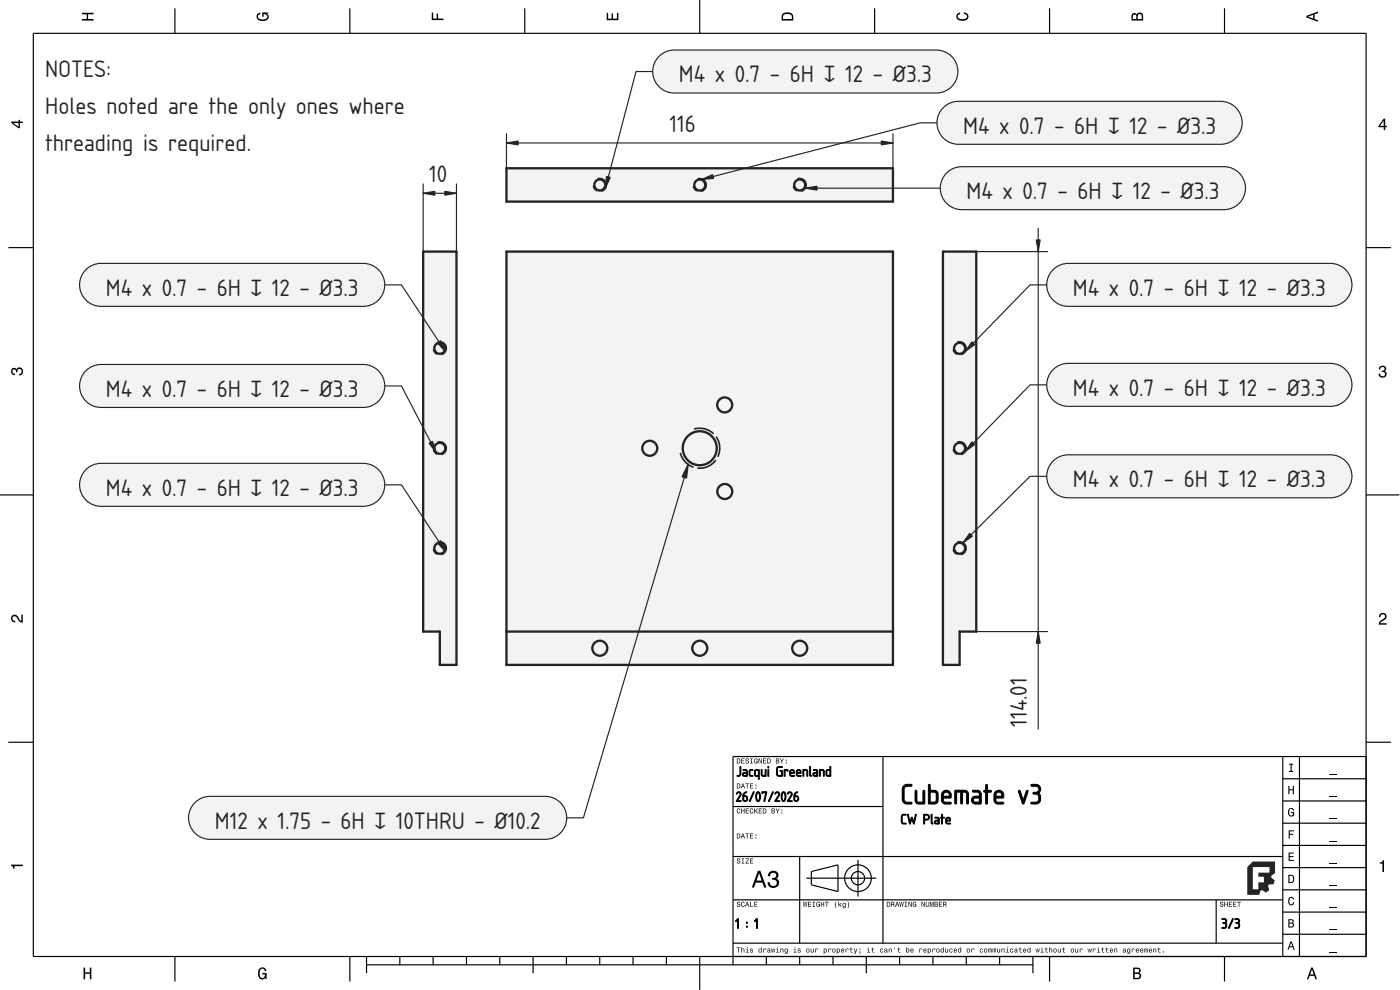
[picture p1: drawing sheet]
<svg xmlns="http://www.w3.org/2000/svg" width="420mm" height="297mm" viewBox="0 0 420 297" stroke-linecap="round" stroke-linejoin="round" font-family="sans-serif">
<defs><g id="words">
<g font-size="6.7" fill="#212529">
<text x="13.5" y="23.2">NOTES:</text>
<text x="203.7" y="24.7">M4 x 0.7 - 6H ↧ 12 - Ø3.3</text>
<text x="13.5" y="34.3">Holes noted are the only ones where</text>
<text x="201" y="39.5">116</text>
<text x="289" y="40.1">M4 x 0.7 - 6H ↧ 12 - Ø3.3</text>
<text x="13.5" y="45.4">threading is required.</text>
<text x="128.8" y="54.6">10</text>
<text x="290" y="59.7">M4 x 0.7 - 6H ↧ 12 - Ø3.3</text>
<text x="31.7" y="88.7">M4 x 0.7 - 6H ↧ 12 - Ø3.3</text>
<text x="322" y="88.7">M4 x 0.7 - 6H ↧ 12 - Ø3.3</text>
<text x="31.7" y="119.1">M4 x 0.7 - 6H ↧ 12 - Ø3.3</text>
<text x="322" y="118.7">M4 x 0.7 - 6H ↧ 12 - Ø3.3</text>
<text x="31.7" y="148.7">M4 x 0.7 - 6H ↧ 12 - Ø3.3</text>
<text x="322" y="146.2">M4 x 0.7 - 6H ↧ 12 - Ø3.3</text>
<text x="308.2" y="218" transform="rotate(-90 308.2 218)">114.01</text>
<text x="64.4" y="248.6">M12 x 1.75 - 6H ↧ 10THRU - Ø10.2</text>
</g>
</g></defs>
<g fill="none" stroke="#000" stroke-width=".35">
<path d="M10 10h400v277h-400zM52.5 2.5v7.5M105 2.5v7.5M157.5 2.5v7.5M210 0v10M262.5 2.5v7.5M315 2.5v7.5M367.5 2.5v7.5M2.5 74.3h7.5M410 74.3h7.5M0 148.5h10M410 148.5h10"/>
<path d="M2.5 222.7h7.5M265 227v56M385 233.7h25M385 227v60M390 227v60M410 222.7h7.5M410 227h-190v62.5M220 257h165M220 242h45M240 257v26M257.5 258v11M385 253.7h25"/>
<path d="M385 247h25M385 240.3h25M220 270h165M242 263.5h21M243.5 261.5l8-2v8l-8-2zM365 270v13M385 273.7h25M385 267h25M385 260.3h25M52.5 287v7.5M105 287v7.5M110 289.5h200"/>
<path d="M110 287v5M120 287v2.5M130 287v2.5M140 287v2.5M150 287v2.5M160 287v5M170 287v2.5M180 287v2.5M190 287v2.5M200 287v2.5M210 287v10M220 283h165"/>
<path d="M230 287v2.5M240 287v2.5M250 287v2.5M260 287v5M270 287v2.5M280 287v2.5M290 287v2.5M300 287v2.5M310 287v5M315 287v7.5M367.5 287v7.5M385 280.3h25"/>
<circle cx="257.5" cy="263.5" r="4"/>
<circle cx="257.5" cy="263.5" r="2"/>
</g>
<g fill="#000">
<path d="M24.6 3.8h3.5v.5h-1.7v1.4h1.7v.5h-3.5v-.5h1.4v-1.4h-1.4z" fill-rule="evenodd"/>
<path d="M77.3 4.2l.8-.4v.5l-.3 .1a.68 .68 0 0 0-.4 .6 .68 .68 0 0 0 .4 .6 1.68 1.68 0 0 0 2.4-.6 .92 .92 0 0 0-1.1-.8v.8h-.4v-1.3h1.9v.3l-.5 .1 .4 .4a1.19 1.19 0 0 1-.9 1.7 1.9 1.9 0 0 1-2.6-1.3z" fill-rule="evenodd"/>
<path d="M129.6 3.8h.4v1.8h1v-1.5h.5v1.5h1.6v.4h-3.5z" fill-rule="evenodd"/>
<path d="M182.1 3.9h.4v1.7h1v-1.6h.5v1.6h1.2v-1.8h.4v2.3h-3.5z" fill-rule="evenodd"/>
<path d="M235 4a2.19 2.19 0 0 0-.4 2.2h3.5v-1.2a1.92 1.92 0 0 0-3.1-1zM235.3 4.4l.4-.2a1.44 1.44 0 0 1 2 .8v.7h-2.7l.1-1z" fill-rule="evenodd"/>
<path d="M287.3 4.2l.8-.4v.4l-.3 .1a.66 .66 0 0 0-.4 .6 .66 .66 0 0 0 .4 .6l.4 .2a1.59 1.59 0 0 0 2-.7 .9 .9 0 0 0-.9-.8v-.5a1.24 1.24 0 0 1 1.3 1.1 1.24 1.24 0 0 1-1 1.4 1.93 1.93 0 0 1-2.6-1.2z" fill-rule="evenodd"/>
<path d="M339.8 4.2l-.2 2h3.5v-1.4a.98 .98 0 0 0-.8-1 .98 .98 0 0 0-1.1 .6 .84 .84 0 0 0-1.4-.2zM340.1 4.5l.4-.1 .4 .1 .1 1.2h-1zM341.6 4.4l.4-.2a.57 .57 0 0 1 .7 .7v.8h-1.3z" fill-rule="evenodd"/>
<path d="M392.1 4.7v.6l3.5 1.2v-.4l-1.1-.4v-1.4l1.1-.4v-.4zM392.6 5l1.5-.5v1z" fill-rule="evenodd"/>
<path d="M3.4 36.5v.4l2.1 1.6h.5v-1.6h.8v-.4h-.8v-.5h-.4v.5zM4 36.9h1.6v1.1z" fill-rule="evenodd"/>
<path d="M415.3 35.6l-1.6 2.1v.5h1.6v.8h.4v-.8h.5v-.4h-.5v-2.2zM415.3 36.2v1.6h-1.1z" fill-rule="evenodd"/>
<path d="M3.6 110.6a.86 .86 0 0 1 1.4 .2 1.12 1.12 0 0 1 1.5-.4 1.12 1.12 0 0 1 .3 1.6l-.5 .6-.6 .1v-.5a.72 .72 0 0 0 .9-.7 .72 .72 0 0 0-.8-.7 .72 .72 0 0 0-.6 .9h-.4a.62 .62 0 0 0-.4-.8 .62 .62 0 0 0-.8 .4 .62 .62 0 0 0 .5 .8h.4l-.1 .5a1.17 1.17 0 0 1-1-.7 1.17 1.17 0 0 1 .2-1.3z" fill-rule="evenodd"/>
<path d="M414.1 110a1.01 1.01 0 0 1 1.5-.2 1.01 1.01 0 0 1 0 1.5 1.12 1.12 0 0 1 .4 1.6 1.12 1.12 0 0 1-1.6 .3l-.6-.6-.1-.5h.5a.72 .72 0 0 0 .6 .9 .72 .72 0 0 0 .8-.8 .72 .72 0 0 0-.9-.6v-.4a.62 .62 0 0 0 .8-.4 .62 .62 0 0 0-.5-.8 .62 .62 0 0 0-.7 .5l-.1 .4h-.4z" fill-rule="evenodd"/>
<path d="M3.6 184.7a1.22 1.22 0 0 1 2 .8l.8 .8v-1.9h.4v2.4a2.76 2.76 0 0 1-2-1.8 .69 .69 0 0 0-1.1 .5 .69 .69 0 0 0 .9 .8v.4a1.18 1.18 0 0 1-1.2-.6 1.18 1.18 0 0 1 .2-1.4z" fill-rule="evenodd"/>
<path d="M414.2 184.2a1.18 1.18 0 0 1 1.9 .3 1.18 1.18 0 0 1-1 1.7l-.8 .8h1.9v.4h-2.4a2.76 2.76 0 0 1 1.8-2 .69 .69 0 0 0-.5-1.1 .69 .69 0 0 0-.8 .9h-.5z" fill-rule="evenodd"/>
<path d="M221.1 227.6v1.5h.5a.77 .77 0 0 0 .6-.8 .77 .77 0 0 0-.6-.7zM221.3 227.8a.58 .58 0 0 1 .7 .5 .58 .58 0 0 1-.7 .6zM222.5 227.6v1.5h.9v-.2h-.7v-.5h.7v-.2h-.7v-.4h.7v-.2zM223.9 227.7a.6 .6 0 0 0 0 .6 .6 .6 0 0 0 .7 .2 .33 .33 0 0 1-.4 .5 .33 .33 0 0 1-.3-.4h-.2a.54 .54 0 0 0 .6 .6 .54 .54 0 0 0 .5-.7 .54 .54 0 0 0-.8-.4 .28 .28 0 0 1 .2-.4 .28 .28 0 0 1 .3 .3h.2v-.2l-.3-.2zM225.2 227.6v.2h.2v1.1h-.2v.2h.7v-.2h-.3v-1.1h.3v-.2zM226.4 227.7a.72 .72 0 0 0-.2 1 .72 .72 0 0 0 1 .3l.2 .1v-.8h-.6v.1h.4l-.2 .5a.52 .52 0 0 1-.6-.6 .52 .52 0 0 1 .7-.4l.3 .1-.3-.4zM227.7 227.6v1.5h.1v-1.3l.6 1.3h.2v-1.5h-.1v1.2l-.6-1.2zM229 227.6v1.5h.9v-.2h-.7v-.5h.7v-.2h-.7v-.4h.7v-.2zM230.3 227.6v1.5h.5a.77 .77 0 0 0 .5-.8 .77 .77 0 0 0-.5-.7zM230.5 227.8a.58 .58 0 0 1 .6 .5 .58 .58 0 0 1-.6 .6zM232.9 227.6v1.5h.5a.42 .42 0 0 0 .5-.3 .42 .42 0 0 0-.3-.5l.2-.2-.1-.4zM233.1 227.8h.3a.23 .23 0 0 1 .2 .2 .23 .23 0 0 1-.3 .2h-.2zM233.1 228.4h.3a.26 .26 0 0 1 .3 .2 .26 .26 0 0 1-.3 .3h-.3zM234.1 227.6l.5 .9v.6h.2v-.6l.5-.9h-.3l-.3 .7-.4-.7zM235.8 228.7v.4h.3v-.4zM235.8 227.9v.3h.3v-.3z" fill-rule="evenodd"/>
<path d="M221.1 235.1v1.5h.5a.77 .77 0 0 0 .6-.8 .77 .77 0 0 0-.6-.7zM221.3 235.3a.58 .58 0 0 1 .7 .5 .58 .58 0 0 1-.7 .6zM222.8 235.1l-.5 1.5h.2l.1-.5h.6l.2 .5h.2l-.5-1.5zM222.9 235.3l.3 .6h-.5zM223.7 235.1v.2h.4v1.3h.2v-1.3h.5v-.2zM225.1 235.1v1.5h.9v-.2h-.7v-.5h.7v-.2h-.7v-.4h.7v-.2zM226.7 236.2v.4h.3v-.4zM226.7 235.4v.3h.3v-.3z" fill-rule="evenodd"/>
<path d="M386.6 235.8h.4v1h1v-1h.3v2.5h-.3v-1.2h-1v1.2h-.4z" fill-rule="evenodd"/>
<path d="M386.9 229.1h1.2v.3h-.5v1.9h.5v.3h-1.2v-.3h.4v-1.9h-.4z" fill-rule="evenodd"/>
<path d="M3.3 259.4h3.5v.5h-2.5v.8h-.3a.77 .77 0 0 0-.7-.9z" fill-rule="evenodd"/>
<path d="M221.3 257.7a.6 .6 0 0 0 0 .6 .6 .6 0 0 0 .7 .3 .33 .33 0 0 1-.4 .4 .33 .33 0 0 1-.3-.4h-.2a.54 .54 0 0 0 .6 .6 .54 .54 0 0 0 .5-.7 .54 .54 0 0 0-.8-.4 .28 .28 0 0 1 .2-.4 .28 .28 0 0 1 .3 .3h.2v-.2l-.3-.2zM222.6 257.6v.2h.2v1.1h-.2v.2h.7v-.2h-.3v-1.1h.3v-.2zM223.8 257.6v.2h.8l-.9 1.3h1.1v-.2h-.9l.9-1.3zM225.1 257.6v1.5h.9v-.2h-.7v-.5h.7v-.2h-.7v-.4h.7v-.2z" fill-rule="evenodd"/>
<path d="M221.1 250.1v1.5h.5a.77 .77 0 0 0 .6-.8 .77 .77 0 0 0-.6-.7zM221.3 250.3a.58 .58 0 0 1 .7 .5 .58 .58 0 0 1-.7 .6zM222.8 250.1l-.5 1.5h.2l.1-.5h.6l.2 .5h.2l-.5-1.5zM222.9 250.3l.3 .6h-.5zM223.7 250.1v.2h.4v1.3h.2v-1.3h.5v-.2zM225.1 250.1v1.5h.9v-.2h-.7v-.5h.7v-.2h-.7v-.4h.7v-.2zM226.7 251.2v.4h.3v-.4zM226.7 250.4v.3h.3v-.3z" fill-rule="evenodd"/>
<path d="M221.3 242.7a.72 .72 0 0 0-.2 1 .72 .72 0 0 0 .9 .3l.2-.5-.4 .4a.56 .56 0 0 1-.5-.6 .56 .56 0 0 1 .6-.5l.3 .2-.4-.4zM222.4 242.6v1.5h.2v-.7h.6v.7h.2v-1.5h-.2v.6h-.6v-.6zM223.8 242.6v1.5h.9v-.2h-.7v-.5h.7v-.2h-.7v-.4h.7v-.2zM225.2 242.7a.72 .72 0 0 0-.2 1 .72 .72 0 0 0 .9 .3l.2-.5-.4 .4a.56 .56 0 0 1-.5-.6 .56 .56 0 0 1 .6-.5l.3 .2-.4-.4zM226.4 242.6v1.5h.2l.2-.8 .5 .8h.2l-.6-.9 .6-.6h-.3l-.6 .7v-.7zM227.7 242.6v1.5h.9v-.2h-.7v-.5h.7v-.2h-.7v-.4h.7v-.2zM228.9 242.6v1.5h.5a.77 .77 0 0 0 .6-.8 .77 .77 0 0 0-.6-.7zM229.1 242.7a.58 .58 0 0 1 .7 .6 .58 .58 0 0 1-.7 .6zM231.6 242.6v1.5h.5a.42 .42 0 0 0 .5-.3 .42 .42 0 0 0-.3-.5l.2-.3-.1-.3zM231.7 242.7h.4a.23 .23 0 0 1 .2 .3 .23 .23 0 0 1-.3 .2h-.3zM231.7 243.4h.4a.26 .26 0 0 1 .3 .2 .26 .26 0 0 1-.3 .3h-.4zM232.7 242.6l.6 .9v.6h.2v-.6l.5-.9h-.3l-.3 .7-.4-.7zM234.5 243.7v.4h.3v-.4zM234.5 242.9v.3h.3v-.3z" fill-rule="evenodd"/>
<path d="M386.7 255.8h1.6v.3h-1.2v.8h1.1v.3h-1.1v.8h1.2v.3h-1.6z" fill-rule="evenodd"/>
<path d="M386.7 249.1h1.7v.3h-1.3v.8h1v.3h-1v1.1h-.4z" fill-rule="evenodd"/>
<path d="M386.8 242.8a.85 .85 0 0 1 .9-.4 .85 .85 0 0 1 .7 .8h-.4l-.3-.5a1.04 1.04 0 0 0-.9 .9 1.04 1.04 0 0 0 .7 1.1l.4-.2 .1-.6h-.5v-.3h.9v1.4l-.3-.4-.4 .4a1.2 1.2 0 0 1-1.1-1.8z" fill-rule="evenodd"/>
<path d="M221.3 270.7a.6 .6 0 0 0 0 .6 .6 .6 0 0 0 .7 .3 .33 .33 0 0 1-.4 .4 .33 .33 0 0 1-.3-.4h-.2a.54 .54 0 0 0 .6 .6 .54 .54 0 0 0 .5-.7 .54 .54 0 0 0-.8-.4 .28 .28 0 0 1 .2-.4 .28 .28 0 0 1 .3 .3h.2v-.2l-.3-.2zM222.6 270.7a.72 .72 0 0 0-.2 1 .72 .72 0 0 0 .9 .3l.2-.5-.4 .4a.56 .56 0 0 1-.5-.6 .56 .56 0 0 1 .6-.5l.3 .2-.4-.4zM224.1 270.6l-.5 1.5h.2l.1-.5h.6l.2 .5h.2l-.5-1.5zM224.2 270.8l.3 .7h-.5zM225.1 270.6v1.5h1v-.2h-.8v-1.3zM226.4 270.6v1.5h.9v-.2h-.7v-.5h.7v-.2h-.7v-.4h.7v-.2z" fill-rule="evenodd"/>
<path d="M227.5 261.3l-1.9 5h.7l.5-1.5h2l.5 1.5h.7l-1.8-5zM227.8 262l.8 2.2h-1.5zM230.9 261.7l-.4 1.2h.6a.88 .88 0 0 1 .5-1.1 .88 .88 0 0 1 1.1 .4 .88 .88 0 0 1-.3 1.2h-.7v.6a1.03 1.03 0 0 1 1.4 .6 1.03 1.03 0 0 1-.7 1.3 1.03 1.03 0 0 1-1.3-.7l-.1-.5h-.7a1.68 1.68 0 0 0 2.2 1.7 1.68 1.68 0 0 0 .9-2.6l-.4-.2a1.29 1.29 0 0 0 .5-1.6 1.29 1.29 0 0 0-1.5-.7z" fill-rule="evenodd"/>
<path d="M241 270.6l.2 1.5h.2l.2-1.3 .3 1.3h.1l.3-1.5h-.2l-.2 1.2-.2-1.2h-.2l-.2 1.2-.2-1.2zM242.5 270.6v1.5h.9v-.2h-.7v-.5h.7v-.2h-.7v-.4h.7v-.2zM243.9 270.6v.2h.2v1.1h-.2v.2h.7v-.2h-.3v-1.1h.3v-.2zM245.1 270.7a.72 .72 0 0 0-.2 1 .72 .72 0 0 0 1 .3l.2 .1v-.8h-.6v.1h.4l-.2 .5a.52 .52 0 0 1-.6-.6 .52 .52 0 0 1 .7-.4l.3 .1-.3-.4zM246.3 270.6v1.5h.2v-.7h.6v.7h.2v-1.5h-.2v.6h-.6v-.6zM247.6 270.6v.2h.4v1.3h.2v-1.3h.5v-.2zM250.9 270.5a1.35 1.35 0 0 0 .1 2 1.84 1.84 0 0 1 0-2zM251.6 270.5v1.6h.2l.2-.6 .4 .6h.2l-.5-.8 .5-.4-.8 .5v-.9zM253 271a.55 .55 0 0 0-.2 .8 .55 .55 0 0 0 .8 .1 .41 .41 0 0 1-.2 .4 .41 .41 0 0 1-.5-.1 .47 .47 0 0 0 .5 .3 .47 .47 0 0 0 .4-.5v-1.1l-.2 .2-.3-.2zM253.1 271.2l.1-.1a.39 .39 0 0 1 .4 .4 .39 .39 0 0 1-.5 .3zM254.4 270.5a1.85 1.85 0 0 1 0 2 1.22 1.22 0 0 0 0-2z" fill-rule="evenodd"/>
<path d="M266.1 270.6v1.5h.5a.77 .77 0 0 0 .6-.8 .77 .77 0 0 0-.6-.7zM266.3 270.8a.58 .58 0 0 1 .7 .5 .58 .58 0 0 1-.7 .6zM267.5 270.6v1.5h.2v-.7a.45 .45 0 0 1 .5 .2 .45 .45 0 0 1 0 .5l.3-.1-.3-.7a.42 .42 0 0 0 .2-.4 .42 .42 0 0 0-.4-.3zM267.7 270.8h.2a.26 .26 0 0 1 .3 .2 .26 .26 0 0 1-.3 .3h-.2zM269.1 270.6l-.5 1.5h.2l.1-.5h.6l.2 .5h.2l-.5-1.5zM269.2 270.8l.3 .6h-.5zM269.9 270.6l.2 1.5h.2l.2-1.3 .3 1.3h.1l.3-1.5h-.2l-.1 1.2-.3-1.2h-.1l-.3 1.2-.1-1.2zM271.5 270.6v.2h.2v1.1h-.2v.2h.7v-.2h-.3v-1.1h.3v-.2zM272.7 270.6v1.5h.1v-1.3l.6 1.3h.2v-1.5h-.1v1.2l-.6-1.2zM274 270.7a.72 .72 0 0 0-.2 1 .72 .72 0 0 0 1 .3l.2 .1v-.8h-.6v.1h.4l-.2 .5a.52 .52 0 0 1-.6-.6 .52 .52 0 0 1 .7-.4l.3 .1-.3-.4zM276.6 270.6v1.5h.1v-1.3l.6 1.3h.2v-1.5h-.1v1.2l-.6-1.2zM277.8 270.6v.9a.52 .52 0 0 0 .6 .6 .52 .52 0 0 0 .5-.6v-.9h-.2v.9a.33 .33 0 0 1-.3 .4 .33 .33 0 0 1-.4-.4v-.9zM279.1 270.6v1.5h.2v-1.4l.3 1.4h.1l.3-1.4v1.4h.2v-1.5h-.3l-.2 1.3-.3-1.3zM280.5 270.6v1.5h.5a.42 .42 0 0 0 .5-.3 .42 .42 0 0 0-.3-.5l.2-.2-.1-.4zM280.7 270.8h.3a.23 .23 0 0 1 .2 .2 .23 .23 0 0 1-.3 .2h-.2zM280.7 271.4h.3a.26 .26 0 0 1 .3 .2 .26 .26 0 0 1-.3 .3h-.3zM281.8 270.6v1.5h1v-.2h-.8v-.5h.7v-.2h-.7v-.4h.7v-.2zM283.1 270.6v1.5h.2v-.7a.45 .45 0 0 1 .5 .2 .45 .45 0 0 1 .1 .5l.2-.1-.3-.7a.42 .42 0 0 0 .2-.4 .42 .42 0 0 0-.4-.3zM283.3 270.8h.2a.26 .26 0 0 1 .3 .2 .26 .26 0 0 1-.3 .3h-.2z" fill-rule="evenodd"/>
<path d="M366.3 270.7a.6 .6 0 0 0 0 .6 .6 .6 0 0 0 .7 .3 .33 .33 0 0 1-.4 .4 .33 .33 0 0 1-.3-.4h-.2a.54 .54 0 0 0 .6 .6 .54 .54 0 0 0 .5-.7 .54 .54 0 0 0-.8-.4 .28 .28 0 0 1 .2-.4 .28 .28 0 0 1 .3 .3h.2v-.2l-.3-.2zM367.4 270.6v1.5h.2v-.7h.6v.7h.2v-1.5h-.2v.6h-.6v-.6zM368.8 270.6v1.5h.9v-.2h-.7v-.5h.7v-.2h-.7v-.4h.7v-.2zM370.1 270.6v1.5h.9v-.2h-.7v-.5h.7v-.2h-.7v-.4h.7v-.2zM371.3 270.6v.2h.4v1.3h.2v-1.3h.5v-.2z" fill-rule="evenodd"/>
<path d="M386.7 262.5v2.5h.8a1.28 1.28 0 0 0 1-1.3 1.28 1.28 0 0 0-1-1.2zM387 262.8a.96 .96 0 0 1 1.1 .9 .96 .96 0 0 1-1.1 1z" fill-rule="evenodd"/>
<path d="M386.7 275.8v2.5h.9a.7 .7 0 0 0 .8-.5 .7 .7 0 0 0-.5-.8l.4-.6a.62 .62 0 0 0-.8-.6zM387 276.1h.5a.38 .38 0 0 1 .4 .4 .38 .38 0 0 1-.4 .3h-.5zM387 277.1h.5a.44 .44 0 0 1 .5 .5 .44 .44 0 0 1-.4 .4h-.6z" fill-rule="evenodd"/>
<path d="M386.8 269.4a.85 .85 0 0 1 1-.3 .85 .85 0 0 1 .6 .8h-.4l-.3-.5a1.05 1.05 0 0 0-.8 .9 1.05 1.05 0 0 0 .6 1.1l.4-.2 .2-.5h.3a.89 .89 0 0 1-.7 1 .89 .89 0 0 1-1-.8z" fill-rule="evenodd"/>
<path d="M414.1 258.8a.77 .77 0 0 0 .9-.7h.4v3.5h-.5v-2.5h-.8z" fill-rule="evenodd"/>
<path d="M25.1 290.3h.4v1.4h1.5v-1.4h.4v3.5h-.4v-1.6h-1.5v1.6h-.4z" fill-rule="evenodd"/>
<path d="M77.8 290.7a1.19 1.19 0 0 1 1.3-.4 1.19 1.19 0 0 1 .9 1.1h-.5l-.1-.3a.68 .68 0 0 0-.6-.5 .68 .68 0 0 0-.7 .4 1.68 1.68 0 0 0 .6 2.5 .92 .92 0 0 0 .8-1.1h-.8v-.5h1.3v1.9h-.2l-.1-.5-.4 .5a1.19 1.19 0 0 1-1.8-1v-1.5z" fill-rule="evenodd"/>
<path d="M221.1 284.3v.2h.4v1.3h.2v-1.3h.5v-.2zM222.5 284.2v1.6h.2v-.8l.3-.3 .2 .2v.9h.2v-.8a.38 .38 0 0 0-.3-.4 .38 .38 0 0 0-.4 .2v-.6zM223.9 284.7l.3 .1v.8l-.4 .2h1l-.4-.2v-.9zM224.2 284.2l.2 .2zM225.2 284.7v.4l.6 .3a.26 .26 0 0 1-.2 .3 .26 .26 0 0 1-.3-.3h-.2a.42 .42 0 0 0 .6 .4 .42 .42 0 0 0 .1-.7l-.5-.2 .2-.2 .5 .2-.1-.2zM227.8 284.7a.54 .54 0 0 0-.2 .8 .54 .54 0 0 0 .8 .1l.2 .2v-1.6h-.2v.6l-.3-.2zM227.9 284.9l.1-.1a.39 .39 0 0 1 .4 .4 .39 .39 0 0 1-.5 .3zM229.1 284.6v1.2h.2v-1l.7 .2a.38 .38 0 0 0-.3-.4 .38 .38 0 0 0-.5 .2zM230.4 284.7l-.1 .3 .5-.2 .1 .3a.42 .42 0 0 0-.6 .1 .42 .42 0 0 0 .3 .6l.7-.2-.2-.9zM230.5 285.4a.25 .25 0 0 1 .5 0 .25 .25 0 0 1-.5 0zM231.4 284.6l.3 1.2h.2l.2-1 .1 1h.2l.3-1.2h-.2l-.2 1-.2-1h-.1l-.2 1-.2-1zM233 284.7l.3 .1v.8l-.4 .2h1l-.4-.2v-.9zM233.3 284.2l.2 .2zM234.2 284.6v1.2h.2v-.8l.3-.3 .2 .2v.9h.2v-.8a.38 .38 0 0 0-.3-.4 .38 .38 0 0 0-.4 .2zM235.6 284.7a.55 .55 0 0 0-.2 .8 .55 .55 0 0 0 .8 .1 .41 .41 0 0 1-.2 .5 .41 .41 0 0 1-.5-.2 .47 .47 0 0 0 .5 .3 .47 .47 0 0 0 .4-.5v-1.1l-.2 .2-.3-.2zM235.7 284.9l.1-.1a.39 .39 0 0 1 .4 .4 .39 .39 0 0 1-.5 .3zM238.2 284.7l.3 .1v.8l-.4 .2h1l-.4-.2v-.9zM238.5 284.2l.2 .2zM239.5 284.7v.4l.6 .3a.26 .26 0 0 1-.2 .3 .26 .26 0 0 1-.3-.3h-.2a.42 .42 0 0 0 .6 .4 .42 .42 0 0 0 .1-.7l-.5-.2 .3-.2 .4 .2-.1-.2zM242 285.2a.57 .57 0 0 0 1.1 0 .57 .57 0 0 0-1.1 0zM242.2 284.9l.1-.1a.4 .4 0 0 1 .5 .4 .4 .4 0 0 1-.6 .3zM243.3 284.6v.8a.38 .38 0 0 0 .3 .4 .38 .38 0 0 0 .4-.2l.2 .2v-1.2h-.2v.8l-.3 .2-.2-.1v-.9zM244.7 284.6v1.2h.2l.1-1 .6 .2a.38 .38 0 0 0-.3-.4 .38 .38 0 0 0-.4 .2zM247.2 284.6v1.6h.2l.1-.5a.53 .53 0 0 0 .7-.5 .53 .53 0 0 0-.8-.4zM247.5 284.9l.1-.1a.39 .39 0 0 1 .4 .4 .39 .39 0 0 1-.5 .3zM248.6 284.6v1.2h.2l.1-1 .6 .2a.38 .38 0 0 0-.3-.4 .38 .38 0 0 0-.4 .2zM249.8 285.2a.57 .57 0 0 0 1.1 0 .57 .57 0 0 0-1.1 0zM250 284.9l.1-.1a.4 .4 0 0 1 .5 .4 .4 .4 0 0 1-.6 .3zM251.1 284.6v1.6h.2l.1-.5a.53 .53 0 0 0 .7-.5 .53 .53 0 0 0-.8-.4zM251.4 284.9l.1-.1a.39 .39 0 0 1 .4 .4 .39 .39 0 0 1-.5 .3zM252.5 284.7a.57 .57 0 0 0-.1 .9 .57 .57 0 0 0 .9 0v-.2l-.5 .2-.2-.3h.7l-.1-.6-.3-.1zM252.7 284.8h.3l.2 .3h-.6zM253.8 284.6v1.2h.2l.1-1 .6 .2a.38 .38 0 0 0-.3-.4 .38 .38 0 0 0-.4 .2zM255.3 284.3v.4l-.4 .1h.4l.1 .9 .5 .1-.4-.4v-.6h.4v-.1h-.4v-.4zM256.2 284.6l.5 1.2-.4 .4h.3l.7-1.6h-.2l-.3 1-.4-1zM257.9 284.6v.3h.3v-.3zM257.9 285.5l.2 .3-.2 .4 .3-.4v-.3zM260.3 284.7l.3 .1v.8l-.4 .2h1l-.4-.2v-.9zM260.6 284.2l.2 .2zM261.8 284.3v.4l-.3 .1h.3l.1 .9 .5 .1-.4-.4v-.6h.4v-.1h-.4v-.4zM264.2 284.7a.57 .57 0 0 0 0 .9 .57 .57 0 0 0 .8 0l-.1-.2a.32 .32 0 0 1-.5 0 .32 .32 0 0 1 0-.4 .32 .32 0 0 1 .5 0h.2l-.3-.4zM265.6 284.7l-.2 .3 .6-.2 .1 .3a.42 .42 0 0 0-.7 .1 .42 .42 0 0 0 .3 .6l.7-.2-.2-.9zM265.6 285.4a.25 .25 0 0 1 .5 0 .25 .25 0 0 1-.5 0zM266.7 284.6v1.2h.2v-.8l.3-.3 .2 .2v.9h.2v-.8a.38 .38 0 0 0-.2-.4 .38 .38 0 0 0-.5 .2zM268.4 284.2l.2 .6zM269.6 284.3v.4l-.3 .1h.3l.1 .9 .5 .1-.4-.4v-.6h.4v-.1h-.4v-.4zM271.9 284.2v1.6l.2-.2a.5 .5 0 0 0 .8-.4 .5 .5 0 0 0-.8-.4v-.6zM272.2 284.9l.1-.1a.39 .39 0 0 1 .4 .4 .39 .39 0 0 1-.5 .3zM273.3 284.7a.57 .57 0 0 0-.1 .9 .57 .57 0 0 0 .9 0v-.2l-.5 .2-.2-.3h.8l-.2-.6-.3-.1zM273.5 284.8h.3l.2 .3h-.6zM275.9 284.6v1.2h.2l.1-1 .6 .2a.38 .38 0 0 0-.3-.4 .38 .38 0 0 0-.4 .2zM277.2 284.7a.57 .57 0 0 0 0 .9 .57 .57 0 0 0 .8 0l.1-.2-.6 .2-.2-.3h.8l-.2-.6-.3-.1zM277.4 284.8h.3l.2 .3h-.6zM278.4 284.6v1.6h.2l.1-.5a.53 .53 0 0 0 .8-.5 .53 .53 0 0 0-.9-.4zM278.7 284.9l.1-.1a.39 .39 0 0 1 .4 .4 .39 .39 0 0 1-.5 .3zM279.8 284.6v1.2h.2l.1-1 .6 .2a.38 .38 0 0 0-.3-.4 .38 .38 0 0 0-.4 .2zM281 285.2a.57 .57 0 0 0 1.1 0 .57 .57 0 0 0-1.1 0zM281.3 284.9l.1-.1a.4 .4 0 0 1 .4 .4 .4 .4 0 0 1-.5 .3zM282.4 284.7a.54 .54 0 0 0-.1 .8 .54 .54 0 0 0 .8 .1l.1 .2v-1.6h-.1v.6l-.4-.2zM282.6 284.9v-.1a.39 .39 0 0 1 .5 .4 .39 .39 0 0 1-.5 .3zM283.6 284.6v.8a.38 .38 0 0 0 .3 .4 .38 .38 0 0 0 .5-.2l.1 .2v-1.2h-.1l-.1 .8-.3 .2-.2-.1v-.9zM285 284.7a.57 .57 0 0 0 0 .9 .57 .57 0 0 0 .8 0l-.1-.2a.32 .32 0 0 1-.5 0 .32 .32 0 0 1 0-.4 .32 .32 0 0 1 .5 0h.2l-.3-.4zM286.3 284.7a.57 .57 0 0 0 0 .9 .57 .57 0 0 0 .8 0l.1-.2-.6 .2-.2-.3h.8l-.2-.6-.3-.1zM286.5 284.8h.3l.2 .3h-.6zM287.6 284.7a.54 .54 0 0 0-.1 .8 .54 .54 0 0 0 .8 .1l.2 .2v-1.6h-.2v.6l-.4-.2zM287.8 284.9v-.1a.39 .39 0 0 1 .5 .4 .39 .39 0 0 1-.5 .3zM290.1 285.2a.57 .57 0 0 0 1.1 0 .57 .57 0 0 0-1.1 0zM290.4 284.9l.1-.1a.4 .4 0 0 1 .4 .4 .4 .4 0 0 1-.5 .3zM291.5 284.6v1.2h.2l.1-1 .6 .2a.38 .38 0 0 0-.3-.4 .38 .38 0 0 0-.4 .2zM294.2 284.7a.57 .57 0 0 0-.1 .9 .57 .57 0 0 0 .8 0l-.1-.2a.32 .32 0 0 1-.5 0 .32 .32 0 0 1 0-.4 .32 .32 0 0 1 .5 0h.2l-.3-.4zM295.3 285.2a.57 .57 0 0 0 1.1 0 .57 .57 0 0 0-1.1 0zM295.6 284.9l.1-.1a.4 .4 0 0 1 .4 .4 .4 .4 0 0 1-.5 .3zM296.6 284.6v1.2h.2l.1-1.1 .1 1.1h.2l.2-1.1 .1 1.1h.1l-.1-1.2zM297.9 284.6v1.2h.2l.1-1.1 .1 1.1h.2l.2-1.1 .1 1.1h.1l-.1-1.2zM299.3 284.6v.8a.38 .38 0 0 0 .2 .4 .38 .38 0 0 0 .5-.2l.2 .2v-1.2h-.2l-.1 .8-.2 .2-.2-.1-.1-.9zM300.6 284.6v1.2h.2v-.8l.3-.3 .2 .2v.9h.2v-.8a.38 .38 0 0 0-.3-.4 .38 .38 0 0 0-.5 .2zM302 284.7l.3 .1v.8l-.4 .2h.9l-.4-.2v-.9zM302.3 284.2l.2 .2zM303.3 284.7a.57 .57 0 0 0-.1 .9 .57 .57 0 0 0 .9 0l-.2-.2a.32 .32 0 0 1-.5 0 .32 .32 0 0 1 0-.4 .32 .32 0 0 1 .5 0h.2l-.3-.4zM304.6 284.7l-.1 .3 .2-.2a.23 .23 0 0 1 .3-.1 .23 .23 0 0 1 .1 .4 .42 .42 0 0 0-.6 .1 .42 .42 0 0 0 .3 .6l.6-.2-.2-.9zM304.6 285.4a.25 .25 0 0 1 .5 0 .25 .25 0 0 1-.5 0zM306 284.3v.4l-.3 .1h.3l.1 .9 .5 .1-.4-.4v-.6h.4v-.1h-.4v-.4zM307.2 284.7a.57 .57 0 0 0-.1 .9 .57 .57 0 0 0 .8 0l.1-.2-.6 .2-.2-.3h.8l-.1-.6-.4-.1zM307.3 284.8h.3l.2 .3h-.6zM308.4 284.7a.54 .54 0 0 0-.1 .8 .54 .54 0 0 0 .8 .1l.2 .2v-1.6h-.2v.6l-.4-.2zM308.6 284.9l.1-.1a.39 .39 0 0 1 .4 .4 .39 .39 0 0 1-.5 .3zM310.8 284.6l.3 1.2h.1l.2-1 .2 1h.2l.3-1.2h-.2l-.2 1-.2-1h-.2l-.1 1-.2-1zM312.4 284.7l.3 .1v.8l-.4 .2h.9l-.3-.2v-.9zM312.7 284.2l.2 .2zM313.8 284.3v.4l-.3 .1h.3l.1 .9 .6 .1-.5-.4v-.6h.5v-.1h-.5v-.4zM314.9 284.2v1.6h.2v-.8l.3-.3 .2 .2v.9h.2v-.8a.38 .38 0 0 0-.3-.4 .38 .38 0 0 0-.4 .2v-.6zM316.1 285.2a.6 .6 0 0 0 1.2 0 .6 .6 0 0 0-1.2 0zM316.4 284.9l.1-.1a.4 .4 0 0 1 .4 .4 .4 .4 0 0 1-.5 .3zM317.5 284.6v.8a.38 .38 0 0 0 .2 .4 .38 .38 0 0 0 .5-.2l.2 .2v-1.2h-.2v.8l-.3 .2-.2-.1v-.9zM319 284.3v.4l-.3 .1h.3l.1 .9 .6 .1-.5-.4v-.6h.5v-.1h-.5v-.4zM321.3 285.2a.6 .6 0 0 0 1.2 0 .6 .6 0 0 0-1.2 0zM321.6 284.9l.1-.1a.4 .4 0 0 1 .4 .4 .4 .4 0 0 1-.5 .3zM322.7 284.6v.8a.38 .38 0 0 0 .2 .4 .38 .38 0 0 0 .5-.2l.2 .2v-1.2h-.2v.8l-.3 .2-.2-.1v-.9zM324.1 284.6v1.2h.1l.1-1 .7 .2a.38 .38 0 0 0-.3-.4 .38 .38 0 0 0-.5 .2zM326.4 284.6l.3 1.2h.2l.1-1 .2 1h.2l.3-1.2h-.2l-.2 1-.2-1h-.2l-.1 1-.2-1zM328 284.6v1.2h.1l.1-1 .7 .2a.38 .38 0 0 0-.3-.4 .38 .38 0 0 0-.5 .2zM329.3 284.7l.3 .1v.8l-.4 .2h1l-.4-.2v-.9zM329.6 284.2l.2 .2zM330.7 284.3v.4l-.3 .1h.3l.1 .9 .6 .1-.5-.4v-.6h.5v-.1h-.5v-.4zM332 284.3v.4l-.3 .1h.3l.1 .9 .6 .1-.5-.4v-.6h.5v-.1h-.5v-.4zM333.2 284.7a.57 .57 0 0 0-.1 .9 .57 .57 0 0 0 .8 0l.1-.2-.6 .2-.1-.3h.7l-.1-.6-.4-.1zM333.3 284.8h.4l.1 .3h-.5zM334.4 284.6v1.2h.2v-.8l.3-.3 .2 .2v.9h.2v-.8a.38 .38 0 0 0-.3-.4 .38 .38 0 0 0-.4 .2zM337.1 284.7l-.1 .3 .2-.2a.23 .23 0 0 1 .4-.1 .23 .23 0 0 1 0 .4 .42 .42 0 0 0-.6 .1 .42 .42 0 0 0 .3 .6l.7-.2-.3-.9zM337.2 285.4a.25 .25 0 0 1 .5 0 .25 .25 0 0 1-.5 0zM338.3 284.7a.55 .55 0 0 0-.1 .8 .55 .55 0 0 0 .8 .1 .41 .41 0 0 1-.2 .5 .41 .41 0 0 1-.5-.2 .47 .47 0 0 0 .5 .3 .47 .47 0 0 0 .4-.5v-1.1l-.2 .2-.3-.2zM338.5 284.9l.1-.1a.39 .39 0 0 1 .4 .4 .39 .39 0 0 1-.5 .3zM339.7 284.6v1.2h.2v-1l.7 .2a.38 .38 0 0 0-.3-.4 .38 .38 0 0 0-.5 .2zM341 284.7a.57 .57 0 0 0-.1 .9 .57 .57 0 0 0 .8 0l.1-.2-.6 .2-.1-.3h.7l-.1-.6-.4-.1zM341.1 284.8h.4l.1 .3h-.5zM342.3 284.7a.57 .57 0 0 0-.1 .9 .57 .57 0 0 0 .8 0l.1-.2-.6 .2-.1-.3h.7l-.1-.6-.4-.1zM342.4 284.8h.4l.1 .3h-.5zM343.4 284.6v1.2h.2l.2-1.1 .1 1.1h.1l.2-1.1 .1 1.1h.2l-.1-1.2zM344.9 284.7a.57 .57 0 0 0-.1 .9 .57 .57 0 0 0 .8 0l.1-.2-.6 .2-.1-.3h.7l-.1-.6-.4-.1zM345 284.8h.4l.1 .3h-.5zM346.1 284.6v1.2h.2v-.8l.3-.3 .2 .2v.9h.2v-.8a.38 .38 0 0 0-.3-.4 .38 .38 0 0 0-.4 .2zM347.7 284.3v.4l-.4 .1h.4v.9l.6 .1-.5-.4v-.6h.5v-.1h-.5v-.4zM349 285.5v.3h.3v-.3z" fill-rule="evenodd"/>
<path d="M340.1 290.3v3.5h1.3a.98 .98 0 0 0 1.1-.7 .98 .98 0 0 0-.6-1.2 .86 .86 0 0 0 .4-1 .86 .86 0 0 0-1-.6zM340.5 290.7h.8a.53 .53 0 0 1 .6 .6 .53 .53 0 0 1-.7 .5h-.7zM340.5 292.2h.8a.61 .61 0 0 1 .7 .6 .61 .61 0 0 1-.7 .6h-.8z" fill-rule="evenodd"/>
<path d="M387.3 282.5l-.9 2.5h.3l.3-.8h1l.2 .8h.4l-.9-2.5zM387.5 282.8l.4 1.1h-.8z" fill-rule="evenodd"/>
<path d="M393.5 290.3l-1.3 3.5h.5l.3-1h1.4l.4 1h.5l-1.3-3.5zM393.7 290.8l.6 1.6h-1.1z" fill-rule="evenodd"/>
</g>
<path d="M398.9 239h2.2M398.9 232.4h2.2M398.9 259h2.2M398.9 252.4h2.2M398.9 245.7h2.2M398.9 279h2.2M398.9 272.4h2.2M398.9 265.7h2.2M398.9 285.7h2.2" fill="none" stroke="#000" stroke-width=".3"/>
<path d="M374.3 260.2v8.3h3.4l.7-1.3 .4-.1 1.1 .7 .9-.6-.2-1.5 .3-.3 1.2-.1 .4-1-.1-.3-.9-.7v-.3l1.1-1 .1-3.5h-6.7zM376 260.2h5v1.6h-3.3v1.3h1.6v1.6h-1.6v2.1h-1.7z" fill-rule="evenodd" fill="#212529"/>
<g fill="#000" stroke="#000" stroke-width=".3">
<path d="M221.2 237.8a.74 .74 0 0 1 1-.1 .74 .74 0 0 1 .1 1l-.9 1.5h.9l.1 .3h-1.4l1.1-1.9a.51 .51 0 0 0-.3-.8 .51 .51 0 0 0-.7 .5l-.1-.2zM223.3 238l.6-.4 .2 .2a.9 .9 0 0 0-.8 .9 .85 .85 0 0 1 1.1 .4 .85 .85 0 0 1-.3 1.2 .85 .85 0 0 1-1.2-.3v-.2a2.08 2.08 0 0 1 .4-1.8zM223.2 239v.8a.45 .45 0 0 0 .4 .4 .45 .45 0 0 0 .5-.4l-.1-.6zM226.1 237.6l.2 .2-1.1 2.6-.3 .1zM227.4 237.9l-.3 1.1a.98 .98 0 0 0 .5 1.2l.4-1.2a.95 .95 0 0 0-.6-1.1zM227.2 237.7a.77 .77 0 0 1 .9 .1 .77 .77 0 0 1 .1 .9l.1 .3a1.17 1.17 0 0 1-1 1.5l-.3-.5-.2-.8zM228.7 237.6l1.4 .1-.7 2.8-.1-.2 .5-2.5h-.9l-.1 .3zM231.9 237.6l.2 .2-1.2 2.6-.2 .1zM232.7 237.8a.74 .74 0 0 1 1-.1 .74 .74 0 0 1 .2 1l-1 1.5h1l.1 .3h-1.4l1-1.9a.51 .51 0 0 0-.2-.8 .51 .51 0 0 0-.7 .5l-.2-.2zM235 237.9l-.3 1.1a.98 .98 0 0 0 .6 1.2l.3-1.2a.95 .95 0 0 0-.6-1.1zM234.8 237.7a.77 .77 0 0 1 .9 .1 .77 .77 0 0 1 .2 .9v.3a1.17 1.17 0 0 1-.9 1.5l-.4-.5-.2-.8zM236.5 237.8a.74 .74 0 0 1 1-.1 .74 .74 0 0 1 .1 1l-.9 1.5h.9l.1 .3h-1.4l1.1-1.9a.51 .51 0 0 0-.3-.8 .51 .51 0 0 0-.7 .5l-.1-.2zM238.6 238l.6-.4 .2 .2a.9 .9 0 0 0-.8 .9 .85 .85 0 0 1 1.1 .4 .85 .85 0 0 1-.3 1.2 .85 .85 0 0 1-1.1-.3l-.1-.2a2.08 2.08 0 0 1 .4-1.8zM238.5 239v.8a.45 .45 0 0 0 .5 .4 .45 .45 0 0 0 .4-.4l-.1-.6z"/>
<path d="M222.1 230l.2 .1v2.1a.73 .73 0 0 1-.4 .7 .73 .73 0 0 1-.7-.1l.8-.4zM223.2 232.1l.1 .5 .7 .1v-.7zM223 230.9h.9l.4 .5v1.5h-.9a.59 .59 0 0 1-.6-.6 .59 .59 0 0 1 .6-.5h.6v-.5l-1-.2zM225 231.1l.8-.2 .1 .2a.59 .59 0 0 0-.6 .1 .59 .59 0 0 0-.2 .6v.7l.8 .2-.1 .2a.75 .75 0 0 1-.8-.1 .75 .75 0 0 1-.2-.8zM226.8 231.3l-.1 1.3 .9 .1v-1.5zM226.6 231.1l1.2-.2-.1 2.9-.1-.8-.8-.1-.3-.3zM228.5 230.9l.2 .2v1.4l.3 .2h.6v-1.7l.2-.1 .1 .1v1.9h-.9a.88 .88 0 0 1-.6-1.3zM230.5 230.9l.2 .1-.1 1.9zM230.4 230.2a.2 .2 0 0 1 .4 0 .2 .2 0 0 1-.4 0zM233.3 230.2l1.5-.2-.2 .3h-1l-.3 .5v1.4l.3 .4 .9 .1v-1.2l-.4-.2 .7-.1v1.7h-1.3l-.4-.3-.1-1.9zM235.4 230.9l1.1 .1-.1 .5-.2-.3h-.6l-.1 1.7zM237.3 231.3v.5h.8l-.2-.6zM237.2 231.1a.74 .74 0 0 1 1 0 .74 .74 0 0 1 .1 .9h-1.1l.2 .6 1 .2-.9 .1a1.17 1.17 0 0 1-.3-1.8zM239.3 231.3v.5h.8l-.2-.6zM239.2 231.1a.74 .74 0 0 1 1 0 .74 .74 0 0 1 .1 .9h-1.1l.2 .6 1 .2-.9 .1a1.17 1.17 0 0 1-.3-1.8zM241 230.9a.99 .99 0 0 1 1.2 .1 .99 .99 0 0 1 .2 1.2l-.1 .7-.2-1.6-.9-.1v1.6l-.2 .1zM243 230l.2 .2v2.2l.3 .4-.1 .1-.4-.4zM244.3 232.1l.1 .5 .7 .1v-.7zM244.1 230.9h.9l.4 .5v1.5h-.9a.59 .59 0 0 1-.6-.6 .59 .59 0 0 1 .6-.5h.6v-.5l-1-.2zM246 230.9a.99 .99 0 0 1 1.2 .1 .99 .99 0 0 1 .2 1.2l-.2 .7-.1-1.6-.9-.1v1.6l-.2 .1zM248.3 231.2l-.1 .1a.82 .82 0 0 0 .6 1.4h.3v-1.5zM248 231.1l1.1-.2v-.8l.2-.1v2.9h-1l-.3-.2z"/>
<path d="M271.2 235.7l.7-.3 1.8 .1-.1 .4-1.8 .2-.5 .7 .2 3.4 .4 .5h1.7l.1 .4-.3 .1a2.41 2.41 0 0 1-2.1-.2l-.3-.5-.2-.7v-3.3zM274.7 237.2h.3l.2 .3v2.7l.6 .5h1.2v-3.3l.1-.2 .4 .1v3.8l-1.8 .2a1.49 1.49 0 0 1-1.1-2.2zM279.2 237.7v3h1.1a.77 .77 0 0 0 .7-1.1l-.2-1.7zM278.7 235.4l.4 .1 .1 1.6h1.5l.7 .7 .1 2.4-.3 .7a2.54 2.54 0 0 1-2.2 .3l-.4-.2zM283.3 238l-.2 .9h1.8a.92 .92 0 0 0-.4-1.1 .92 .92 0 0 0-1.2 .2zM283 237.5a1.55 1.55 0 0 1 2-.1 1.55 1.55 0 0 1 .4 1.9l-2.3 .1v.6a.59 .59 0 0 0 .6 .7h1.4l.4 .3-.4 .3h-1.4a1.51 1.51 0 0 1-1.2-2.1l.1-1zM286.6 237.2l2.8-.1a1.47 1.47 0 0 1 1.3 2.1v1.7l-.3 .3-.3-.3-.1-2.9-.4-.3h-.7v3.2l-.1 .3h-.4l-.1-3.5h-1.2v3.2l-.1 .3h-.3zM292.3 239.6a.6 .6 0 0 0-.1 .7 .6 .6 0 0 0 .5 .4h1.2v-1.2zM291.9 237.2h1.8l.8 .8v3l-.3 .3h-1.5a1.18 1.18 0 0 1-1.2-1.2 1.18 1.18 0 0 1 1.2-1.2h1.2v-.9l-.4-.3-1.5-.1zM295.9 235.4l.4 .1 .1 1.6 1 .1 .2 .2-.2 .3h-1v3.3l-.3 .3-.3-.4v-3.2h-.5l-.1-.3 .1-.2 .5-.1zM299.1 238l-.2 .9h1.8a.92 .92 0 0 0-.5-1.1 .92 .92 0 0 0-1.1 .2zM298.8 237.5a1.55 1.55 0 0 1 1.9-.1 1.55 1.55 0 0 1 .5 1.9l-2.3 .1v.6a.59 .59 0 0 0 .6 .7h1.4l.3 .3-.3 .3h-1.4a1.51 1.51 0 0 1-1.2-2.1v-1zM305.7 237.3l.3-.2 .2 .3 .9 2.7 .9-2.8 .3-.2 .2 .1-1.3 4-.4-.2zM309.4 235.5l.4-.2a1.94 1.94 0 0 1 2.5 1.2l-.1 .9-.5 .6a1.8 1.8 0 0 1 .6 2 1.8 1.8 0 0 1-1.7 1.2h-1.1l-.1-.3a1.66 1.66 0 0 1 1.7-.2 1.29 1.29 0 0 0 .7-1.7 1.29 1.29 0 0 0-1.7-.8l-.1-.4a1.54 1.54 0 0 0 1.7-.8v-.6l-.4-.4-1.7-.1z"/>
<path d="M270.7 244.5l1.2-.2v.3h-.9l-.2 .3v1.6l.2 .4 .8 .1 .1 .2h-.9l-.4-.3-.1-1.9zM272.4 244.3l.2 .1 .5 2.2 .6-1.4 .5 1.4 .5-2.2 .3-.1-.6 2.9-.3-.1-.4-1.3-.5 1.3-.2 .1zM277.5 244.6v1.2h.6a.6 .6 0 0 0 .6-.7 .6 .6 0 0 0-.6-.5zM277.2 244.3h.9a.88 .88 0 0 1 .9 .9 .88 .88 0 0 1-.9 .9h-.6v1l-.3 .1zM279.5 244.3l.2 .2v2.2l.3 .4-.1 .2-.5-.5zM280.8 246.5l.1 .4 .7 .1v-.6zM280.6 245.2h.9l.4 .6v1.4l-.9 .1a.59 .59 0 0 1-.6-.6 .59 .59 0 0 1 .6-.6h.6v-.5l-1-.2zM282.6 244.3l.2 .2v.7l.6 .1-.6 .2-.1 1.8-.1-1.8-.3-.2 .3-.1zM284.2 245.6l-.1 .5h.9l-.3-.6zM284.1 245.4a.74 .74 0 0 1 .9 0 .74 .74 0 0 1 .1 1h-1l.1 .5 1.1 .2-.9 .2a1.17 1.17 0 0 1-.3-1.9z"/>
<path d="M221.3 275.7l.3 .1-.1 2.8-.2-2.5-.4 .4-.2-.2zM224.1 277.9h.2v.3h-.2zM224.1 276.7h.2v.3h-.2zM227 275.7l.3 .1-.1 2.8-.2-2.5-.4 .4-.2-.2z"/>
<path d="M366.7 275.6h.2a.83 .83 0 0 1 1.1 .2 .83 .83 0 0 1-.1 1.1 .94 .94 0 0 1 .1 1.4 .94 .94 0 0 1-1.3 .1v-.1a.77 .77 0 0 0 1-.1 .77 .77 0 0 0 .1-1l-.8-.3a.67 .67 0 0 0 .8-.9l-1.1-.1zM369.9 275.6l.2 .3-1.1 2.5-.3 .1zM370.6 275.6h.2a.83 .83 0 0 1 1 .2 .83 .83 0 0 1-.1 1.1 .94 .94 0 0 1 .2 1.4 .94 .94 0 0 1-1.3 .1v-.1a.77 .77 0 0 0 1-.1 .77 .77 0 0 0 0-1l-.7-.3a.67 .67 0 0 0 .8-.9l-1.1-.1z"/>
</g>
<path d="M210 137.5h.1" fill="none" stroke="#000" stroke-width=".3"/>
<g fill="#f1f3f5">
<path d="M152 75.5h116v124h-116z" fill-rule="evenodd"/>
<path d="M152 75.5h116v114h-116z" fill-rule="evenodd"/>
<path d="M152 189.5h116v10h-116z" fill-rule="evenodd"/>
<path d="M208.5 128.7a6 6 0 0 1 7.3 4.2 6 6 0 0 1-4.2 7.4 6 6 0 0 1-7.4-4.3 6 6 0 0 0 7.4 4.3 6 6 0 0 0 4.2-7.4 6 6 0 0 0-7.3-4.2z" fill-rule="evenodd"/>
<circle cx="210" cy="134.5" r="5.1"/>
<circle cx="210" cy="194.5" r="2.25"/>
<circle cx="217.5" cy="147.5" r="2.25"/>
<circle cx="195" cy="134.5" r="2.25"/>
<circle cx="217.5" cy="121.5" r="2.25"/>
<circle cx="180" cy="194.5" r="2.25"/>
<circle cx="240" cy="194.5" r="2.25"/>
</g>
<g fill="none" stroke="#212529" stroke-width=".7">
<path d="M152 75.5h116v124h-116zM152 189.5h116"/>
<circle cx="195" cy="134.5" r="2.25"/>
<circle cx="210" cy="134.5" r="5.1"/>
<circle cx="217.5" cy="121.5" r="2.25"/>
<circle cx="217.5" cy="147.5" r="2.25"/>
<circle cx="180" cy="194.5" r="2.25"/>
<circle cx="210" cy="194.5" r="2.25"/>
<circle cx="240" cy="194.5" r="2.25"/>
</g>
<path d="M208.5 128.7a6 6 0 0 1 7.3 4.2 6 6 0 0 1-4.2 7.4 6 6 0 0 1-7.4-4.3" fill="none" stroke="#212529" stroke-width=".5" stroke-dasharray="6 1.5"/>
<path d="M210 137.5h.1" fill="none" stroke="#000" stroke-width=".3"/>
<path d="M206.6 139.2l-31.5 106.2h-5" fill="none" stroke="#212529" stroke-width=".35"/>
<path d="M206.6 139.2l-.6 4.3-1.3-.4z" fill="#212529" stroke="#212529" stroke-width=".35"/>
<path d="M58.8 240.5a6.4 6.4 0 0 1 4.2-1.6h100.6a6.4 6.4 0 0 1 6.5 6.5 6.4 6.4 0 0 1-6.5 6.4h-100.6a6.4 6.4 0 0 1-6-4.2 6.4 6.4 0 0 1 1.8-7.1z" fill-rule="evenodd" fill="#f1f3f5" stroke="#212529" stroke-width=".35"/>
<g fill="#f1f3f5">
<path d="M283 75.5h10v114h-5v10h-5z" fill-rule="evenodd"/>
<path d="M287.5 102.6a1.94 1.94 0 0 1 2.4 1.4 1.94 1.94 0 0 1-1.4 2.4 1.94 1.94 0 0 1-2.4-1.4 1.94 1.94 0 0 0 2.4 1.4 1.94 1.94 0 0 0 1.4-2.4 1.94 1.94 0 0 0-2.4-1.4z" fill-rule="evenodd"/>
<path d="M287.5 162.6a1.94 1.94 0 0 1 2.4 1.4 1.94 1.94 0 0 1-1.4 2.4 1.94 1.94 0 0 1-2.4-1.4 1.94 1.94 0 0 0 2.4 1.4 1.94 1.94 0 0 0 1.4-2.4 1.94 1.94 0 0 0-2.4-1.4z" fill-rule="evenodd"/>
<path d="M287.5 132.6a1.94 1.94 0 0 1 2.4 1.4 1.94 1.94 0 0 1-1.4 2.4 1.94 1.94 0 0 1-2.4-1.4 1.94 1.94 0 0 0 2.4 1.4 1.94 1.94 0 0 0 1.4-2.4 1.94 1.94 0 0 0-2.4-1.4z" fill-rule="evenodd"/>
<circle cx="288" cy="164.5" r="1.65"/>
<circle cx="288" cy="134.5" r="1.65"/>
<circle cx="288" cy="104.5" r="1.65"/>
</g>
<g fill="none" stroke="#212529" stroke-width=".7">
<path d="M283 75.5h10v114h-5v10h-5z"/>
<circle cx="288" cy="104.5" r="1.65"/>
<circle cx="288" cy="134.5" r="1.65"/>
<circle cx="288" cy="164.5" r="1.65"/>
</g>
<path d="M287.5 102.6a1.94 1.94 0 0 1 2.4 1.4 1.94 1.94 0 0 1-1.4 2.4 1.94 1.94 0 0 1-2.4-1.4M287.5 132.6a1.94 1.94 0 0 1 2.4 1.4 1.94 1.94 0 0 1-1.4 2.4 1.94 1.94 0 0 1-2.4-1.4M287.5 162.6a1.94 1.94 0 0 1 2.4 1.4 1.94 1.94 0 0 1-1.4 2.4 1.94 1.94 0 0 1-2.4-1.4" fill="none" stroke="#212529" stroke-width=".5" stroke-dasharray="6 1.5"/>
<path d="M288 137.5h.1" fill="none" stroke="#000" stroke-width=".3"/>
<path d="M314.1 115.5h-5l-19.4 20" fill="none" stroke="#212529" stroke-width=".35"/>
<path d="M291.7 132.6l.8 .8-2.8 2.1z" fill="#212529" stroke="#212529" stroke-width=".35"/>
<path d="M315.7 111.2a6.4 6.4 0 0 1 4.9-2.2h78.7a6.4 6.4 0 0 1 6.4 6.5 6.4 6.4 0 0 1-6.4 6.4h-78.7a6.4 6.4 0 0 1-5.9-3.8 6.4 6.4 0 0 1 1-6.9z" fill-rule="evenodd" fill="#f1f3f5" stroke="#212529" stroke-width=".35"/>
<path d="M288 137.5h.1" fill="none" stroke="#000" stroke-width=".3"/>
<path d="M314.1 142.9h-5l-20.2 20" fill="none" stroke="#212529" stroke-width=".35"/>
<path d="M291 160l.8 .9-2.9 2z" fill="#212529" stroke="#212529" stroke-width=".35"/>
<path d="M316.4 138a6.4 6.4 0 0 1 4.2-1.5h78.7a6.4 6.4 0 0 1 6.4 6.4 6.4 6.4 0 0 1-6.4 6.5h-78.7a6.4 6.4 0 0 1-6.1-4.2 6.4 6.4 0 0 1 1.9-7.2z" fill-rule="evenodd" fill="#f1f3f5" stroke="#212529" stroke-width=".35"/>
<path d="M288 137.5h.1" fill="none" stroke="#000" stroke-width=".3"/>
<path d="M314.1 85.5h-5l-19.4 20" fill="none" stroke="#212529" stroke-width=".35"/>
<path d="M291.7 102.6l.8 .8-2.8 2.1z" fill="#212529" stroke="#212529" stroke-width=".35"/>
<path d="M315.7 81.2a6.4 6.4 0 0 1 4.9-2.2h78.7a6.4 6.4 0 0 1 6.4 6.5 6.4 6.4 0 0 1-6.4 6.4h-78.7a6.4 6.4 0 0 1-5.9-3.8 6.4 6.4 0 0 1 1-6.9z" fill-rule="evenodd" fill="#f1f3f5" stroke="#212529" stroke-width=".35"/>
<path d="M293 75.5h21.4M311.6 68.5v150.2M293 189.5h21.4" fill="none" stroke="#212529" stroke-width=".35"/>
<g fill="#212529" stroke="#212529" stroke-width=".35">
<path d="M311.6 189.5l.6 3.5h-1.2z"/>
<path d="M311 72h1.2l-.6 3.5z"/>
</g>
<g fill="#f1f3f5">
<path d="M127 75.5h10v124h-5v-10h-5z" fill-rule="evenodd"/>
<path d="M131.5 132.6a1.94 1.94 0 0 1 2.4 1.4 1.94 1.94 0 0 1-1.4 2.4 1.94 1.94 0 0 1-2.4-1.4 1.94 1.94 0 0 0 2.4 1.4 1.94 1.94 0 0 0 1.4-2.4 1.94 1.94 0 0 0-2.4-1.4z" fill-rule="evenodd"/>
<path d="M131.5 162.6a1.94 1.94 0 0 1 2.4 1.4 1.94 1.94 0 0 1-1.4 2.4 1.94 1.94 0 0 1-2.4-1.4 1.94 1.94 0 0 0 2.4 1.4 1.94 1.94 0 0 0 1.4-2.4 1.94 1.94 0 0 0-2.4-1.4z" fill-rule="evenodd"/>
<path d="M131.5 102.6a1.94 1.94 0 0 1 2.4 1.4 1.94 1.94 0 0 1-1.4 2.4 1.94 1.94 0 0 1-2.4-1.4 1.94 1.94 0 0 0 2.4 1.4 1.94 1.94 0 0 0 1.4-2.4 1.94 1.94 0 0 0-2.4-1.4z" fill-rule="evenodd"/>
<circle cx="132" cy="104.5" r="1.65"/>
<circle cx="132" cy="134.5" r="1.65"/>
<circle cx="132" cy="164.5" r="1.65"/>
</g>
<g fill="none" stroke="#212529" stroke-width=".7">
<path d="M127 75.5h10v124h-5v-10h-5z"/>
<circle cx="132" cy="104.5" r="1.65"/>
<circle cx="132" cy="134.5" r="1.65"/>
<circle cx="132" cy="164.5" r="1.65"/>
</g>
<path d="M131.5 102.6a1.94 1.94 0 0 1 2.4 1.4 1.94 1.94 0 0 1-1.4 2.4 1.94 1.94 0 0 1-2.4-1.4M131.5 132.6a1.94 1.94 0 0 1 2.4 1.4 1.94 1.94 0 0 1-1.4 2.4 1.94 1.94 0 0 1-2.4-1.4M131.5 162.6a1.94 1.94 0 0 1 2.4 1.4 1.94 1.94 0 0 1-1.4 2.4 1.94 1.94 0 0 1-2.4-1.4" fill="none" stroke="#212529" stroke-width=".5" stroke-dasharray="6 1.5"/>
<path d="M132 137.5h.1" fill="none" stroke="#000" stroke-width=".3"/>
<path d="M115.5 145.5h5l13.2 20" fill="none" stroke="#212529" stroke-width=".35"/>
<path d="M131.3 162.9l.9-.7 1.5 3.3z" fill="#212529" stroke="#212529" stroke-width=".35"/>
<path d="M26.1 140.6a6.4 6.4 0 0 1 4.2-1.6h78.7a6.4 6.4 0 0 1 6.5 6.5 6.4 6.4 0 0 1-6.5 6.4h-78.7a6.4 6.4 0 0 1-6-4.2 6.4 6.4 0 0 1 1.8-7.1z" fill-rule="evenodd" fill="#f1f3f5" stroke="#212529" stroke-width=".35"/>
<path d="M132 137.5h.1" fill="none" stroke="#000" stroke-width=".3"/>
<path d="M115.5 115.8h5l10.4 20" fill="none" stroke="#212529" stroke-width=".35"/>
<path d="M128.8 133l1-.6 1.1 3.4z" fill="#212529" stroke="#212529" stroke-width=".35"/>
<path d="M26.1 110.9a6.4 6.4 0 0 1 4.2-1.5h78.7a6.4 6.4 0 0 1 6.5 6.4 6.4 6.4 0 0 1-6.5 6.5h-78.7a6.4 6.4 0 0 1-6-4.2 6.4 6.4 0 0 1 1.8-7.2z" fill-rule="evenodd" fill="#f1f3f5" stroke="#212529" stroke-width=".35"/>
<path d="M132 137.5h.1" fill="none" stroke="#000" stroke-width=".3"/>
<path d="M115.5 85.5h5l13.2 20" fill="none" stroke="#212529" stroke-width=".35"/>
<path d="M131.3 102.9l.9-.7 1.5 3.3z" fill="#212529" stroke="#212529" stroke-width=".35"/>
<path d="M26.1 80.6a6.4 6.4 0 0 1 4.2-1.6h78.7a6.4 6.4 0 0 1 6.5 6.5 6.4 6.4 0 0 1-6.5 6.4h-78.7a6.4 6.4 0 0 1-6-4.2 6.4 6.4 0 0 1 1.8-7.1z" fill-rule="evenodd" fill="#f1f3f5" stroke="#212529" stroke-width=".35"/>
<path d="M127 58h10M127 55.2v20.3M137 55.2v20.3" fill="none" stroke="#212529" stroke-width=".35"/>
<g fill="#212529" stroke="#212529" stroke-width=".35">
<path d="M133.5 57.4l3.5 .6-3.5 .6z"/>
<path d="M127 58l3.5-.6v1.2z"/>
</g>
<g fill="#f1f3f5">
<path d="M152 50.5h116v10h-116z" fill-rule="evenodd"/>
<path d="M179.5 53.6a1.94 1.94 0 0 1 2.4 1.4 1.94 1.94 0 0 1-1.4 2.4 1.94 1.94 0 0 1-2.4-1.4 1.94 1.94 0 0 0 2.4 1.4 1.94 1.94 0 0 0 1.4-2.4 1.94 1.94 0 0 0-2.4-1.4z" fill-rule="evenodd"/>
<path d="M239.5 53.6a1.94 1.94 0 0 1 2.4 1.4 1.94 1.94 0 0 1-1.4 2.4 1.94 1.94 0 0 1-2.4-1.4 1.94 1.94 0 0 0 2.4 1.4 1.94 1.94 0 0 0 1.4-2.4 1.94 1.94 0 0 0-2.4-1.4z" fill-rule="evenodd"/>
<path d="M209.5 53.6a1.94 1.94 0 0 1 2.4 1.4 1.94 1.94 0 0 1-1.4 2.4 1.94 1.94 0 0 1-2.4-1.4 1.94 1.94 0 0 0 2.4 1.4 1.94 1.94 0 0 0 1.4-2.4 1.94 1.94 0 0 0-2.4-1.4z" fill-rule="evenodd"/>
<circle cx="240" cy="55.5" r="1.65"/>
<circle cx="210" cy="55.5" r="1.65"/>
<circle cx="180" cy="55.5" r="1.65"/>
</g>
<g fill="none" stroke="#212529" stroke-width=".7">
<path d="M152 50.5h116v10h-116z"/>
<circle cx="180" cy="55.5" r="1.65"/>
<circle cx="210" cy="55.5" r="1.65"/>
<circle cx="240" cy="55.5" r="1.65"/>
</g>
<path d="M179.5 53.6a1.94 1.94 0 0 1 2.4 1.4 1.94 1.94 0 0 1-1.4 2.4 1.94 1.94 0 0 1-2.4-1.4M209.5 53.6a1.94 1.94 0 0 1 2.4 1.4 1.94 1.94 0 0 1-1.4 2.4 1.94 1.94 0 0 1-2.4-1.4M239.5 53.6a1.94 1.94 0 0 1 2.4 1.4 1.94 1.94 0 0 1-1.4 2.4 1.94 1.94 0 0 1-2.4-1.4" fill="none" stroke="#212529" stroke-width=".5" stroke-dasharray="6 1.5"/>
<path d="M210 55.5h.1" fill="none" stroke="#000" stroke-width=".3"/>
<path d="M195.9 21.5h-5l-9.2 35" fill="none" stroke="#212529" stroke-width=".35"/>
<path d="M182 52.9l1.1 .3-1.4 3.3z" fill="#212529" stroke="#212529" stroke-width=".35"/>
<path d="M197.5 17.2a6.4 6.4 0 0 1 4.8-2.2h78.7a6.4 6.4 0 0 1 6.5 6.5 6.4 6.4 0 0 1-6.5 6.4h-78.7a6.4 6.4 0 0 1-5.8-3.8 6.4 6.4 0 0 1 1-6.9z" fill-rule="evenodd" fill="#f1f3f5" stroke="#212529" stroke-width=".35"/>
<path d="M210 55.5h.1" fill="none" stroke="#000" stroke-width=".3"/>
<path d="M281.2 36.9h-5l-65.6 16.9" fill="none" stroke="#212529" stroke-width=".35"/>
<path d="M210.6 53.8l3.2-1.4 .3 1.1z" fill="#212529" stroke="#212529" stroke-width=".35"/>
<path d="M283.4 32a6.4 6.4 0 0 1 4.2-1.6h78.7a6.4 6.4 0 0 1 6.5 6.5 6.4 6.4 0 0 1-6.5 6.4h-78.7a6.4 6.4 0 0 1-6-4.2 6.4 6.4 0 0 1 1.8-7.1z" fill-rule="evenodd" fill="#f1f3f5" stroke="#212529" stroke-width=".35"/>
<path d="M210 55.5h.1" fill="none" stroke="#000" stroke-width=".3"/>
<path d="M282.2 56.5h-40.5" fill="none" stroke="#212529" stroke-width=".35"/>
<path d="M241.7 56.5l3.5-.6v1.1z" fill="#212529" stroke="#212529" stroke-width=".35"/>
<path d="M284.4 51.6a6.4 6.4 0 0 1 4.2-1.6h78.7a6.4 6.4 0 0 1 6.5 6.5 6.4 6.4 0 0 1-6.5 6.4h-78.7a6.4 6.4 0 0 1-6-4.2 6.4 6.4 0 0 1 1.8-7.1z" fill-rule="evenodd" fill="#f1f3f5" stroke="#212529" stroke-width=".35"/>
<path d="M152 42.9h116M152 40.1v10.4M268 40.1v10.4" fill="none" stroke="#212529" stroke-width=".35"/>
<g fill="#212529" stroke="#212529" stroke-width=".35">
<path d="M152 42.9l3.5-.6v1.2z"/>
<path d="M264.5 42.3l3.5 .6-3.5 .6z"/>
</g>
<use href="#words"/>
</svg>
